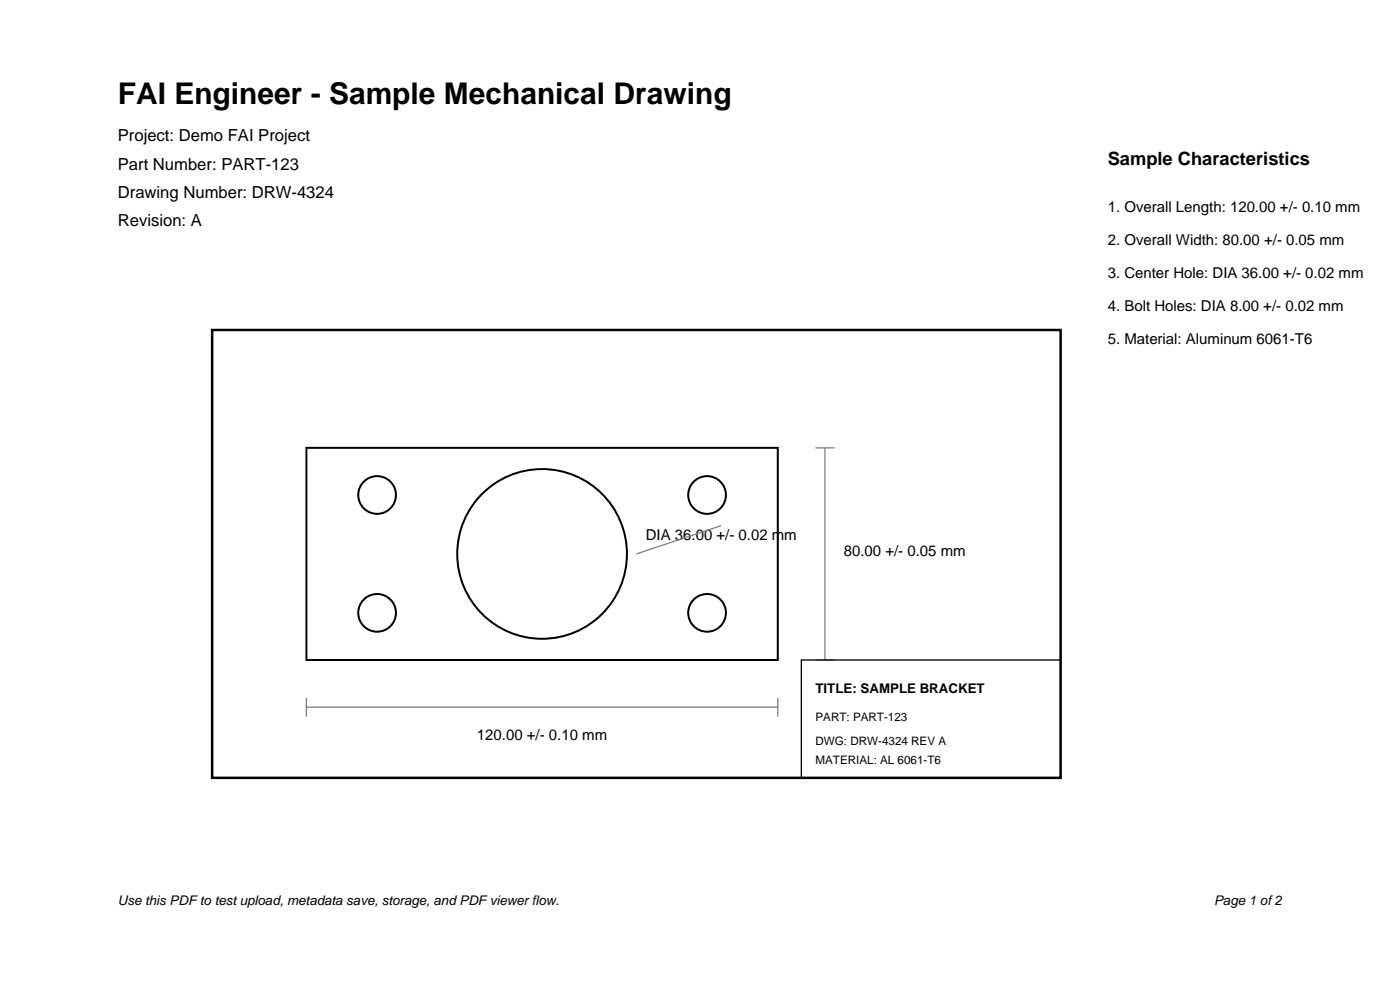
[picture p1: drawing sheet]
<svg xmlns="http://www.w3.org/2000/svg" width="297mm" height="210mm" viewBox="0 0 297 210" stroke-linecap="round" stroke-linejoin="round" font-family="sans-serif">
<defs><g id="words">
<text font-size="6.3" x="25" y="22">FAI Engineer - Sample Mechanical Drawing</text>
<text font-size="3.9" x="235" y="35">Sample Characteristics</text>
<g font-size="3.5">
<text x="25" y="30">Project: Demo FAI Project</text>
<text x="25" y="36">Part Number: PART-123</text>
<text x="25" y="42">Drawing Number: DRW-4324</text>
<text x="25" y="48">Revision: A</text>
</g>
<g font-size="3.2">
<text x="235" y="45">1. Overall Length: 120.00 +/- 0.10 mm</text>
<text x="235" y="52">2. Overall Width: 80.00 +/- 0.05 mm</text>
<text x="235" y="59">3. Center Hole: DIA 36.00 +/- 0.02 mm</text>
<text x="235" y="66">4. Bolt Holes: DIA 8.00 +/- 0.02 mm</text>
<text x="235" y="73">5. Material: Aluminum 6061-T6</text>
<text x="137" y="114.5">DIA 36.00 +/- 0.02 mm</text>
<text x="179" y="118">80.00 +/- 0.05 mm</text>
<text x="101.2" y="157">120.00 +/- 0.10 mm</text>
</g>
<g font-size="2.8">
<text x="173" y="147">TITLE: SAMPLE BRACKET</text>
<text x="25" y="192">Use this PDF to test upload, metadata save, storage, and PDF viewer flow.</text>
<text x="257.6" y="192">Page 1 of 2</text>
</g>
<g font-size="2.5">
<text x="173" y="153">PART: PART-123</text>
<text x="173" y="158">DWG: DRW-4324 REV A</text>
<text x="173" y="162">MATERIAL: AL 6061-T6</text>
</g>
</g></defs>
<path d="M45 70h180v95h-180z" fill="none" stroke="#000" stroke-width=".53"/>
<g fill="none" stroke="#000" stroke-width=".42">
<path d="M65 95h100v45h-100z"/>
<circle cx="80" cy="105" r="4"/>
<circle cx="115" cy="117.5" r="18"/>
<circle cx="150" cy="105" r="4"/>
<circle cx="80" cy="130" r="4"/>
<circle cx="150" cy="130" r="4"/>
</g>
<path d="M173 95h4M175 95v45M153 111.5l-18 6M173 140h4M65 150h100M65 148v4M165 148v4" fill="none" stroke="#808080" stroke-width=".28"/>
<path d="M170 140h55v25h-55z" fill="none" stroke="#000" stroke-width=".28"/>
<use href="#words"/>
</svg>
